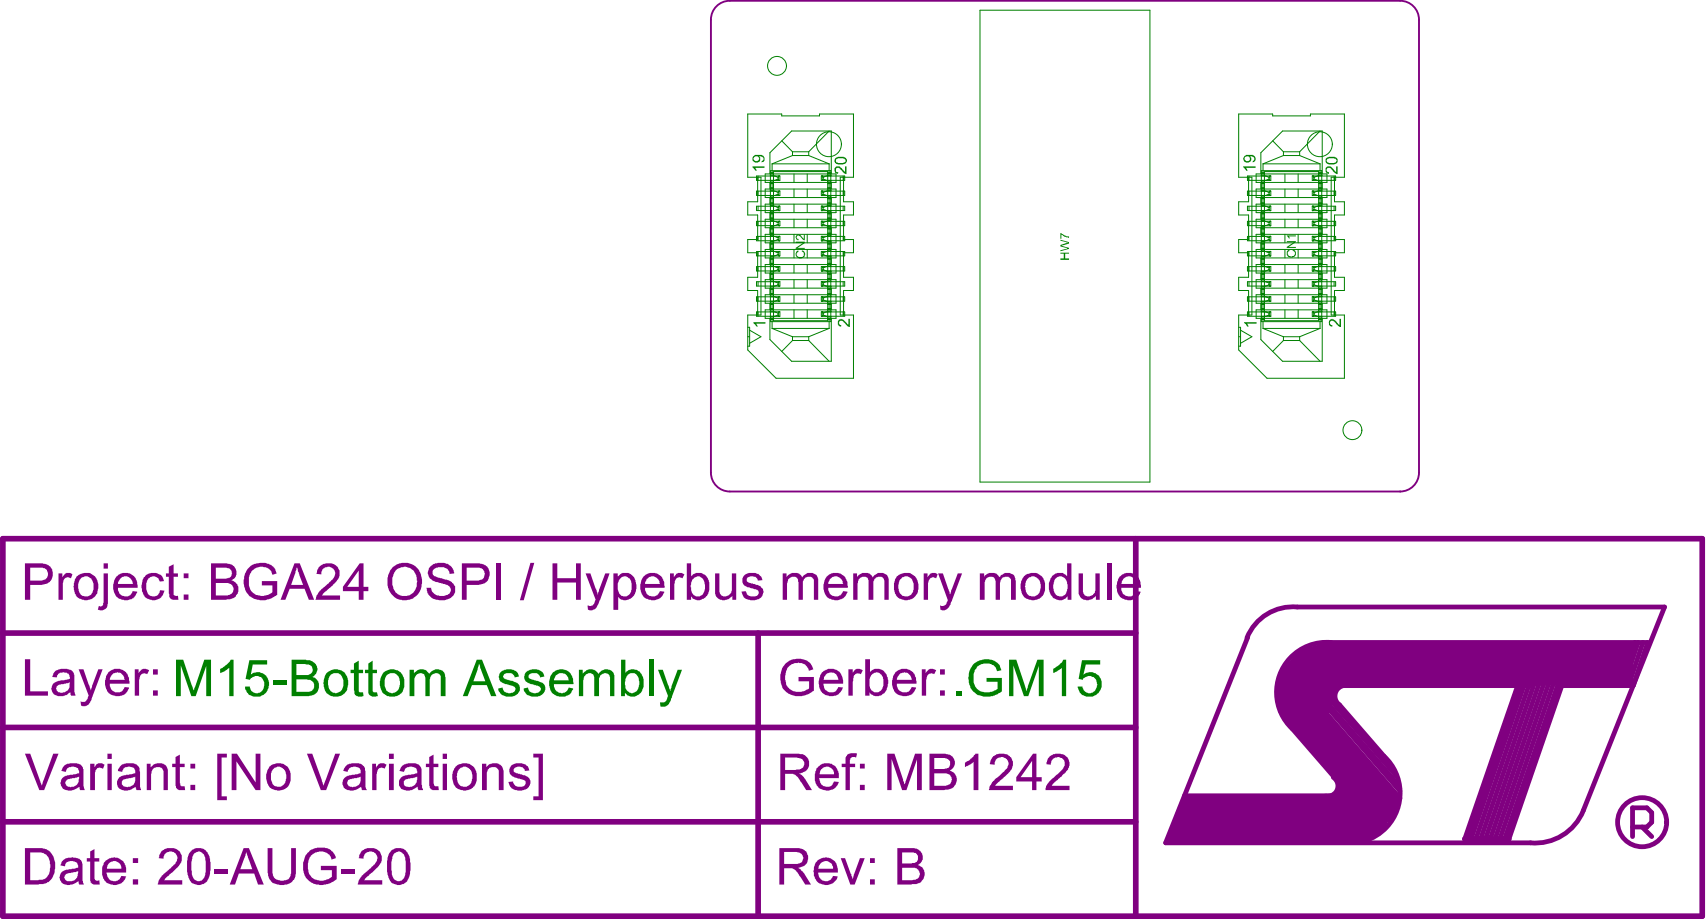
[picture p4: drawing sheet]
<svg xmlns="http://www.w3.org/2000/svg" width="301mm" height="162mm" viewBox="0 0 301 162" stroke-linecap="round" stroke-linejoin="round" font-family="sans-serif">
<g fill="#800080">
<path d="M229.2 114.6l4.8-1.3h54.1v7.6h-51.7l-2.4 5.9-4 4.1-4.6-6.2v-5.5z"/>
<path d="M208.9 140.4h26.2l1.5-2.6 7.3 8.5-2.5 2.4h-35.8z"/>
</g>
<g fill="none" stroke="#800080" stroke-width=".84">
<path d="M220.1 112.4l-14.5 36.3h64.4M228.6 116.5l17.7 20.3M228.8 107.1h64.8l-14.3 35.9M228.8 117.9l17.7 20.4M229.3 119.2l17.6 20.3M234.8 113.3h55.8l-2.5 7.6h-12.3M288.4 113.3l-2.6 7.6M288.9 113.3l-2.5 7.6M289.8 113.3l-2.6 7.6M225.9 125.5l18 20.8M226.7 124.6l17.7 20.4M226.7 125.5l17.7 20.4"/>
<path d="M227.1 120.9h43.2M227.1 124.2l17.7 20.4M227.6 123.8l17.6 20.4M228 128.6l10.2 11.8h-29.3M228 123.4l17.7 20.4M228.4 123l17.7 20.3M228.8 120.8l17.7 20.4M228.8 121.7l17.7 20.4M228.8 122.5l17.5 20.2M229.3 120.4l17.6 20.4M236.3 124.3l7.8 9.1M268 120.1l-9.6 27.9"/>
<path d="M268.7 120.1l-9.6 27.7M269.1 120.1l-9.6 27.7M269.9 120.1l-9.5 27.7M270.8 120.1l-9.6 27.7M271.6 120.1l-9.5 27.7M272.5 120.1l-9.6 27.7M273.3 120.1l-9.5 27.7M274.2 120.1l-9.6 27.7M275 120.1l-9.5 27.7M275.8 120.1l-9.6 27.9M288 145.9h2.5l.8-.9v-1.7l-.8-.8h-2.5v5.1M289.7 145.9l1.6 1.7"/>
</g>
<path d="M.5 95h299.8v66.6h-299.8zM200.3 95v66.6M.5 111.7h199.8M133.7 111.7v49.9M.5 128.3h199.8M.5 145h199.8M258.4 148h7.8" fill="none" stroke="#800080" stroke-width="1"/>
<g fill="#800080">
<path d="M4.4 116.3h.9v5.6h3.2v.8h-4.1z"/>
<path d="M13.9 118.1h.8l1.3 3.7 1.3-3.7h.8l-1.8 4.8a2.77 2.77 0 0 1-1.1 1.6h-.9l-.1-.8a.85 .85 0 0 0 1.3-.7l.2-.3z"/>
<path d="M23.8 118.1h.6v.6a1.14 1.14 0 0 1 1.9-.5l-.3 .7a.89 .89 0 0 0-1 0 .89 .89 0 0 0-.4 .8l-.1 3h-.7z"/>
<path d="M148.3 151.4h.8l1.3 3.7 1.3-3.7h.8l-1.7 4.6h-.8z"/>
<path d="M149.4 133.2l.7-.3h.9h.2l-.2 .7a.72 .72 0 0 0-.8 0 .72 .72 0 0 0-.3 .7v.4h.9v.6h-.9v4.1h-.8v-4.1h-.6v-.6h.6v-.7a.67 .67 0 0 1 .3-.7z"/>
<path d="M156.5 132.9h1.3l1.7 5.5 1.9-5.5h1.2v6.5h-.9v-5.4l-1.8 5.4h-.8l-1.8-5.5v5.5h-.8z"/>
<path d="M170.2 134.5a5.3 5.3 0 0 0 1.9-1.6h.5v6.5h-.9v-5l-.7 .6-.8 .3z"/>
<path d="M175.2 133.4h.1a2.41 2.41 0 0 1 3.1 .3 2.41 2.41 0 0 1-.9 3l-2 1.9h3.2v.8h-4.3a3.7 3.7 0 0 1 1.9-2.6l.2-.1a3.3 3.3 0 0 0 1.4-2.1 1.23 1.23 0 0 0-1.3-1.1 1.23 1.23 0 0 0-1.1 1.4l-.9-.1 .2-.8z"/>
<path d="M185.2 133.4a2.32 2.32 0 0 1 3.3 .6 2.15 2.15 0 0 1-.9 2.6l-1.9 1.7-.2 .3h3.2v.8h-4.3a3 3 0 0 1 1.6-2.4l.1-.1a3.9 3.9 0 0 0 1.7-2.1 1.14 1.14 0 0 0-1.5-1.2 1.22 1.22 0 0 0-.9 1.3l-.8-.1 .2-1z"/>
<path d="M15.9 150.2l.8-.4v1.6h.8v.6h-.8v2.8a.55 .55 0 0 0 .2 .5 .55 .55 0 0 0 .6 0l.1 .7a2.02 2.02 0 0 1-1.6-.3l-.1-3.7h-.6v-.6h.6z"/>
<path d="M28.5 150.1a2.45 2.45 0 0 1 3.3 .3 2.21 2.21 0 0 1-.8 2.8l-1.1 1-1 1.1h3.2v.7h-4.3a4 4 0 0 1 2-2.6l.1-.2a2.68 2.68 0 0 0 1.4-2.1 1.25 1.25 0 0 0-1.4-.9 1.25 1.25 0 0 0-1.1 1.3l-.8-.1 .1-.5z"/>
<path d="M37.8 153.3h2.5v.8h-2.5z"/>
<path d="M47.2 149.6h.9v3.8a1.6 1.6 0 0 0 1.4 1.9 1.51 1.51 0 0 0 1.8-1l.1-4.7h.8v3.7a2.5 2.5 0 0 1-1.1 2.6h-.2a3 3 0 0 1-3.1-.5l-.4-.6-.2-.8z"/>
<path d="M54.2 150.4a3.3 3.3 0 0 1 4.2-.5l.4 .5 .4 .7v.3l-.7 .2a1.81 1.81 0 0 0-2.7-1.2 2.12 2.12 0 0 0-1.5 2.1 2.43 2.43 0 0 0 1.2 2.6 2.79 2.79 0 0 0 3-.4v-1.2h-1.9v-.8h2.8l-.1 2.4a3.6 3.6 0 0 1-5.6-.7v-.1a3.9 3.9 0 0 1 .5-3.9z"/>
<path d="M60.1 153.3h2.5v.8h-2.5z"/>
<path d="M63.8 150.1a2.47 2.47 0 0 1 3.3 .3 2.47 2.47 0 0 1-1 3.1l-.9 .7-1 1.1h3.2v.7h-4.3a4 4 0 0 1 2-2.6v-.1a3.1 3.1 0 0 0 1.5-2.2 1.25 1.25 0 0 0-1.4-.9 1.25 1.25 0 0 0-1.1 1.3l-.8-.1 .1-.5z"/>
<path d="M4.4 132.9h.9l2.1 5.7 2-5.7h.9l-2.5 6.5h-.9z"/>
<path d="M15.9 134.7h.8v.7a1.05 1.05 0 0 1 1.7-.5l-.3 .7a.78 .78 0 0 0-.8-.1 .78 .78 0 0 0-.5 .7v3.2h-.9z"/>
<path d="M25.9 134.7h.7v.7a1.85 1.85 0 0 1 2.8-.3l.2 .6v3.7h-.8v-2.9a1.06 1.06 0 0 0-1-1.2 1.06 1.06 0 0 0-1.1 1.1l-.1 3h-.7z"/>
<path d="M31 133.5l.7-.4v1.6h.9v.6h-.9l.1 2.9a.49 .49 0 0 0 .7 .5l.2 .7a1.71 1.71 0 0 1-1.7-.5v-3.6h-.6v-.6h.6z"/>
<path d="M38.3 132.9h1.7v.7h-.9v6.9h.9v.6h-1.7z"/>
<path d="M40.9 132.9h.9l3.3 5.1v-5.1h.8v6.5h-.8l-3.4-5.1v5.1h-.8z"/>
<path d="M54.1 132.9h1l2 5.7 2-5.7h.9l-2.5 6.5h-.9z"/>
<path d="M65.6 134.7h.7v.7l.1-.1a1.08 1.08 0 0 1 1.8-.4l-.4 .7a.87 .87 0 0 0-.9-.1 .87 .87 0 0 0-.4 .9l-.1 3h-.8z"/>
<path d="M75.7 133.5l.8-.4v1.6h.8v.6h-.8v2.8a.63 .63 0 0 0 .8 .6l.1 .7a1.74 1.74 0 0 1-1.5-.4l-.2-.4v-3.3h-.6v-.6h.6z"/>
<path d="M85 134.7h.8v.7a1.65 1.65 0 0 1 2-.7 1.65 1.65 0 0 1 1 1.8v2.9h-.8v-2.9a1.02 1.02 0 0 0-.4-1.1 1.02 1.02 0 0 0-1.1 0l-.5 .3-.1 .5v3.2h-.9z"/>
<path d="M90.1 135.1a2.33 2.33 0 0 1 3 .1l.3 .7h-.9a1.06 1.06 0 0 0-.9-.7 1.06 1.06 0 0 0-1 .6 .58 .58 0 0 0 .6 .6l.5 .2a2.46 2.46 0 0 1 1.8 .9 1.46 1.46 0 0 1-1.3 1.9 2.08 2.08 0 0 1-2.2-.6l-.3-.9h.8a1.11 1.11 0 0 0 1.7 .8 .6 .6 0 0 0 .5-.7 .6 .6 0 0 0-.7-.5l-.3-.1a3.7 3.7 0 0 1-1.8-.9l-.1-.9z"/>
<path d="M94.1 132.9h1.7v8.2h-1.7v-.6h.9v-6.9h-.9z"/>
<path d="M138.5 117.1a3.3 3.3 0 0 1 4.6 0l.4 1-.8 .2a1.76 1.76 0 0 0-2.2-1.3 2.01 2.01 0 0 0-1.9 2l-.1 .7a2.37 2.37 0 0 0 3.5 2.1l.6-.3 .1-.1v-1.2h-1.8v-.8h2.7v2.4a3.7 3.7 0 0 1-5.6-.5l-.1-.5a3.8 3.8 0 0 1 .2-3.1z"/>
<path d="M149.7 118.1h.7v.6a1.05 1.05 0 0 1 1.8-.5l-.3 .7a.87 .87 0 0 0-1 0 .87 .87 0 0 0-.4 .8l-.1 3h-.7z"/>
<path d="M162.6 118.1h.7v.6a1.14 1.14 0 0 1 1.8-.5l-.3 .7a.89 .89 0 0 0-.9 0 .89 .89 0 0 0-.5 .8v3h-.8z"/>
<path d="M10.3 101.1h.7v.7l.1-.1a.99 .99 0 0 1 1.7-.4l-.4 .7a.78 .78 0 0 0-.8-.1 .78 .78 0 0 0-.4 .8l-.1 3.1h-.8z"/>
<path d="M25.4 101.8a2.17 2.17 0 0 1 3.3 0l.2 .7-.7 .1a1.15 1.15 0 0 0-1.2-.9 1.15 1.15 0 0 0-1.1 1.1 2.39 2.39 0 0 0 .4 2.1 1.18 1.18 0 0 0 1.2 .2 1.18 1.18 0 0 0 .8-1l.7 .1a2 2 0 0 1-2.1 1.7 2 2 0 0 1-1.9-2v-.7z"/>
<path d="M29.8 100l.8-.5v1.6h.8v.6h-.8v3.2l.4 .2 .4-.1 .1 .8h-.6a1.02 1.02 0 0 1-1.1-1.1v-3h-.5v-.6h.5z"/>
<path d="M43.7 100.4a3.4 3.4 0 0 1 4.7-.3l.4 1-.7 .3a1.81 1.81 0 0 0-2.1-1.4 2.51 2.51 0 0 0-2.1 3.1 2.28 2.28 0 0 0 3 1.9l.4-.1 .8-.5v-1.1h-1.9v-.8h2.7v2.4a3.7 3.7 0 0 1-5.6-.6v-.2a3.7 3.7 0 0 1 .4-3.7z"/>
<path d="M56.2 100.1a2.36 2.36 0 0 1 3.4 0 2.41 2.41 0 0 1-.9 3.1l-1.9 1.8h3.2v.8h-4.3a4 4 0 0 1 1.9-2.6l.1-.1a3.1 3.1 0 0 0 1.4-2.1 1.24 1.24 0 0 0-1.4-1 1.24 1.24 0 0 0-1 1.3l-.9-.1z"/>
<path d="M75.7 100.1a2.97 2.97 0 0 1 2.6-.8 2.07 2.07 0 0 1 1.8 1.8l-.7 .1a1.74 1.74 0 0 0-2.8-.9 .78 .78 0 0 0-.3 .8 .78 .78 0 0 0 .7 .6l1 .4a2.73 2.73 0 0 1 2.1 1.2 1.66 1.66 0 0 1-1 2.3 3.1 3.1 0 0 1-3.6-.7l-.3-1.2h.9a1.65 1.65 0 0 0 1.9 1.4 1.32 1.32 0 0 0 1.5-1.2 1.74 1.74 0 0 0-1.4-1l-.4-.1a3 3 0 0 1-2.1-1.1l-.1-.8z"/>
<path d="M87.6 99.4h.8v6.4h-.8z"/>
<path d="M93.6 99.3h.6l-1.8 6.6h-.7z"/>
<path d="M97.5 99.4h.8v2.6h3.3v-2.6h.8v6.4h-.8v-3h-3.3v3h-.8z"/>
<path d="M103.3 101.1h.8l1.3 3.8 1.4-3.8h.7l-1.8 4.8a2.57 2.57 0 0 1-.9 1.6l-.3 .2-.8-.1-.1-.8a.93 .93 0 0 0 1.4-.8l.1-.2z"/>
<path d="M118.2 101.1h.7v.7v-.1a1.08 1.08 0 0 1 1.8-.4l-.3 .7a.87 .87 0 0 0-1 0 .87 .87 0 0 0-.4 .8l-.1 3h-.7z"/>
<path d="M126.1 101.1h.8v2.6a1.13 1.13 0 0 0 1.2 1.5 1.39 1.39 0 0 0 1-1.6v-2.5h.8v4.7h-.7v-.7a1.76 1.76 0 0 1-3-.1z"/>
<path d="M131.1 101.7a2.25 2.25 0 0 1 2.9-.2l.3 .2 .2 .6h-.8a1.16 1.16 0 0 0-2-.2 .62 .62 0 0 0 .7 .7l.5 .2a3 3 0 0 1 1.6 .8 1.44 1.44 0 0 1-1.2 2 2.8 2.8 0 0 1-2.1-.4l-.4-1 .7-.1a1.26 1.26 0 0 0 1 .9 1.26 1.26 0 0 0 1.3-.5 .46 .46 0 0 0-.2-.6l-.9-.3a2.37 2.37 0 0 1-1.7-.9v-.9z"/>
<path d="M138.1 101.1h.6v.7a1.66 1.66 0 0 1 2.8 0 1.59 1.59 0 0 1 2.7-.1l.1 .4v3.7h-.7v-3a.95 .95 0 0 0-.8-1.1 .95 .95 0 0 0-1.1 .7l-.1 3.4h-.7v-3.1a.91 .91 0 0 0-1.4-.9l-.5 .4-.2 .7v2.9h-.7z"/>
<path d="M150.5 101.1h.7v.7a1.66 1.66 0 0 1 2.8 0 1.59 1.59 0 0 1 2.6-.1l.2 .4v3.7h-.8v-3a.9 .9 0 0 0-.5-1.1 .9 .9 0 0 0-1.1 .4l-.2 .1-.1 .4v3.2h-.9v-3.1a.82 .82 0 0 0-.3-.9 .82 .82 0 0 0-1 0l-.5 .4-.1 .7v2.9h-.8z"/>
<path d="M162.9 101.1h.7v.7l.1-.1a1.02 1.02 0 0 1 1.7-.4l-.3 .7a.83 .83 0 0 0-.9-.1 .83 .83 0 0 0-.4 .8l-.1 3.1h-.8z"/>
<path d="M165.5 101.1h.8l1.3 3.8 1.3-3.8h.8l-1.9 4.9a1.74 1.74 0 0 1-1.6 1.7l-.3-.1-.1-.8a.85 .85 0 0 0 1.3-.7l.1-.3z"/>
<path d="M172.8 101.1h.8v.7a1.55 1.55 0 0 1 2.5-.2l.2 .1a1.75 1.75 0 0 1 2.6-.1l.3 .8v3.4h-.9v-3a.9 .9 0 0 0-.3-.9 .9 .9 0 0 0-1-.1l-.4 .3-.2 .7v3h-.8v-3a.95 .95 0 0 0-.8-1.1 .95 .95 0 0 0-1 .7l-.1 3.4h-.9z"/>
<path d="M190.3 101.1h.7v2.6a1.09 1.09 0 0 0 .2 1.1 1.09 1.09 0 0 0 1.2 .3l.4-.2a1.23 1.23 0 0 0 .4-1.3v-2.5h.8v4.7h-.7v-.7a1.74 1.74 0 0 1-2.9 0l-.1-.3z"/>
<path d="M195.2 99.4h.8v6.4h-.8z"/>
<path d="M10 121.1l-.1 .3a.91 .91 0 0 0 1.4 .7h.1a1.42 1.42 0 0 0 .9-1.8l-.3 .2-1.6 .3zM9.6 118.6a2.73 2.73 0 0 1 3.3-.1l.2 .5v1.8a2.67 2.67 0 0 0 .3 1.9h-.9l-.1-.6a2.15 2.15 0 0 1-3.1 .1 1.41 1.41 0 0 1 1-2.1l1.1-.2a.74 .74 0 0 0 1-.4 1.02 1.02 0 0 0-1.5-.9h-.3l-.3 .2-.3 .7-.8-.1z"/>
<path d="M19.6 119.2l-.2 .7h2.6a1.29 1.29 0 0 0-.9-1.3 1.29 1.29 0 0 0-1.5 .6zM19.1 118.6a2.2 2.2 0 0 1 2.4-.5 2.2 2.2 0 0 1 1.3 2.1v.4h-3.4a1.35 1.35 0 0 0 1 1.5 1.35 1.35 0 0 0 1.6-.9l.8 .1a2.16 2.16 0 0 1-3.2 1.2h-.1a2.67 2.67 0 0 1-.6-3.6z"/>
<path d="M27 118.1h.8v.9h-.8zM27 121.8h.8v.9h-.8z"/>
<path d="M138.3 150.3v2.1h1.9a1.22 1.22 0 0 0 1.5-1.1l-.1-.2a1.04 1.04 0 0 0-1.1-.8zM137.5 149.6h2.9a1.77 1.77 0 0 1 2 1 1.77 1.77 0 0 1-.5 2.1l-1.1 .4 .8 .6 1.5 2.3h-1.1l-.8-1.3a3.2 3.2 0 0 0-1.5-1.5h-1.4v2.8h-.8z"/>
<path d="M144.7 152.4l-.4 .8h2.6a1.27 1.27 0 0 0-1.6-1.2zM144.2 151.8a2.2 2.2 0 0 1 2.4-.3 2.2 2.2 0 0 1 1.2 2.2v.2h-3.5a1.35 1.35 0 0 0 1.1 1.5 1.35 1.35 0 0 0 1.5-.9l.9 .1a2.16 2.16 0 0 1-2.3 1.5 2.16 2.16 0 0 1-1.9-2 2.94 2.94 0 0 1 .6-2.3z"/>
<path d="M153.5 151.4h.8v.8h-.8zM153.5 155.1h.8v.9h-.8z"/>
<path d="M159.1 150.4v1.9l1.8-.1a.93 .93 0 0 0 1-1.2l-.4-.6h-.3zM159.1 153.1v2.2l2.1-.1a1.07 1.07 0 0 0 1.1-1.2 1.07 1.07 0 0 0-1.3-.9zM158.3 149.6h2.5a1.7 1.7 0 0 1 1.8 2.4l-.7 .6a1.75 1.75 0 0 1 1.1 2 1.75 1.75 0 0 1-1.8 1.3l-2.9 .1z"/>
<path d="M138.5 133.6v2.2l2-.1a.94 .94 0 0 0 .9-.2 .98 .98 0 0 0 .4-1.2 .98 .98 0 0 0-1-.6zM137.6 132.9h3.1a1.92 1.92 0 0 1 1.8 1 1.74 1.74 0 0 1-1.6 2.5l.9 .7 1.4 2.3h-1l-.9-1.5a2.52 2.52 0 0 0-1.6-1.4h-1.2v2.9h-.9z"/>
<path d="M144.8 135.7l-.1 .3-.1 .6h2.5a1.28 1.28 0 0 0-.8-1.3 1.28 1.28 0 0 0-1.5 .4zM144.1 135.5a2.15 2.15 0 0 1 2.3-.8 2.15 2.15 0 0 1 1.6 1.9v.7h-3.5a1.46 1.46 0 0 0 1.8 1.5l.6-.4 .2-.6 .9 .1a2.06 2.06 0 0 1-3.1 1.3 2.21 2.21 0 0 1-1.2-2.5z"/>
<path d="M151.7 134.7h.8v.9h-.8zM151.7 138.4h.8v1h-.8z"/>
<path d="M164.8 133.7v1.9h1.9a.89 .89 0 0 0 .9-.9 .89 .89 0 0 0-.8-.9zM164.8 136.4v2.2h2a1.11 1.11 0 0 0 1.1-1.2 1.11 1.11 0 0 0-1.2-1zM163.9 132.9h2.5a1.92 1.92 0 0 1 1.9 1 1.55 1.55 0 0 1-.7 2 1.75 1.75 0 0 1 1.1 2.1 1.75 1.75 0 0 1-2 1.3l-2.8 .1z"/>
<path d="M182.1 134.2l-2.1 2.9h2.1zM182.2 132.9h.6v4.2h.9v.7h-.9v1.6h-.7v-1.6h-2.8v-.7z"/>
<path d="M5.3 150.4v4.9l1.6-.1a1.74 1.74 0 0 0 1.9-1.7 3.9 3.9 0 0 0-.4-2.5l-.2-.2a1.84 1.84 0 0 0-1.4-.4zM4.4 149.6h2.5a2.61 2.61 0 0 1 2.7 2.3 3.7 3.7 0 0 1-.8 3.4 2.21 2.21 0 0 1-1.9 .6l-2.5 .1z"/>
<path d="M11.4 154.4a.77 .77 0 0 0 .2 .9 .77 .77 0 0 0 .8 .1 1.17 1.17 0 0 0 1.3-1.2l.1-.5-2 .4zM10.9 152a2.7 2.7 0 0 1 3-.5 1.36 1.36 0 0 1 .7 1.3v1.4a2.97 2.97 0 0 0 .2 1.8h-.8l-.2-.6a2.56 2.56 0 0 1-3 .3 1.4 1.4 0 0 1 1-2.3l2-.3a1.02 1.02 0 0 0-1.2-1.2l-.6 .1a.6 .6 0 0 0-.5 .6l-.1 .2-.7-.2z"/>
<path d="M19.1 152.4l-.2 .2v.6h2.5a1.28 1.28 0 0 0-.8-1.2 1.28 1.28 0 0 0-1.5 .4zM18.6 151.8a2.29 2.29 0 0 1 3.4 .5v.2a1.85 1.85 0 0 1 .2 1.4h-3.4a1.43 1.43 0 0 0 1.9 1.4l.4-.3 .3-.5 .8 .2a2.22 2.22 0 0 1-3.3 1.1 2.67 2.67 0 0 1-.9-2.7l.3-.8z"/>
<path d="M23.4 151.4h1v.8h-1zM23.4 155.1h1v.9h-1z"/>
<path d="M34.1 150.7v.2a6 6 0 0 0 0 3.9 1.14 1.14 0 0 0 1.3 .5 1.14 1.14 0 0 0 .8-1.1v-.2a6.5 6.5 0 0 0-.2-3.3 1.07 1.07 0 0 0-1.7-.2zM33.8 149.9a1.94 1.94 0 0 1 3.2 1.5l.1 .9a6.9 6.9 0 0 1-.6 3.1 1.93 1.93 0 0 1-2 .6 1.93 1.93 0 0 1-1.3-1.6 6.7 6.7 0 0 1 .2-4z"/>
<path d="M43.4 150.3l-.1 .6-.9 2.4h2.1zM43 149.6h.9l2.6 6.4h-1l-.7-1.9h-2.7l-.6 1.9h-1z"/>
<path d="M69.4 150.7v.2a6 6 0 0 0 0 3.9 1.14 1.14 0 0 0 1.3 .5 1.14 1.14 0 0 0 .8-1.1v-.2a6.5 6.5 0 0 0-.3-3.3 1.07 1.07 0 0 0-1.7-.2zM68.9 150.1a1.93 1.93 0 0 1 2.1-.4 1.93 1.93 0 0 1 1.2 1.7l.1 .7a4.6 4.6 0 0 1-.6 3.5 1.93 1.93 0 0 1-3.3-1.2 6.7 6.7 0 0 1 .3-4z"/>
<path d="M11.6 137.8a.77 .77 0 0 0 .2 .8 .77 .77 0 0 0 .8 .2 1.3 1.3 0 0 0 1.3-1.8l-.6 .2a2.79 2.79 0 0 0-1.7 .6zM11.2 135.2h.1a2.26 2.26 0 0 1 2.2-.6 1.45 1.45 0 0 1 1.2 1.7v1.2a2.97 2.97 0 0 0 .3 1.9h-.9l-.1-.6a2.13 2.13 0 0 1-3 .1 1.35 1.35 0 0 1-.2-1.5 1.35 1.35 0 0 1 1.4-.7l1.8-.3v-.2a1.08 1.08 0 0 0-1.6-.9 .86 .86 0 0 0-.8 .9l-.8-.2z"/>
<path d="M18.9 132.9h.8v1h-.8zM18.9 134.7h.8v4.7h-.8z"/>
<path d="M21.7 137.6a.8 .8 0 0 0 0 1 .8 .8 0 0 0 1 .2 1.19 1.19 0 0 0 1.2-1.5l-.1-.3zM21.1 135.2a2.52 2.52 0 0 1 2.8-.4l.5 .3a.74 .74 0 0 1 .2 .9l.1 2.9 .2 .5h-.8l-.2-.6a2.25 2.25 0 0 1-3 .1 1.4 1.4 0 0 1-.1-1.5 1.4 1.4 0 0 1 1.4-.7l1.7-.3v-.2a1.04 1.04 0 0 0-1.6-.9 .88 .88 0 0 0-.7 .9l-.9-.2z"/>
<path d="M33.6 134.7h.8v.9h-.8zM33.6 138.4h.8v1h-.8z"/>
<path d="M48.1 135.8a2.66 2.66 0 0 0 .2 2.7 1.4 1.4 0 0 0 1.5 .1 1.4 1.4 0 0 0 .7-1.3 1.79 1.79 0 0 0-1.2-2.1 1.11 1.11 0 0 0-1.1 .4zM47.5 135.2a2.35 2.35 0 0 1 3.3 .2 3.2 3.2 0 0 1-.2 3.5 2.26 2.26 0 0 1-3.2-.3 3.1 3.1 0 0 1 .1-3.4z"/>
<path d="M61.4 137.6a.8 .8 0 0 0 .1 1 .8 .8 0 0 0 .9 .2 1.26 1.26 0 0 0 1.1-1.8l-.2 .2-1.2 .1zM60.9 135.2a2.61 2.61 0 0 1 3.1-.2l.4 .5 .1 2a2.97 2.97 0 0 0 .2 1.9h-.8l-.2-.6a2.15 2.15 0 0 1-3.1 0 1.4 1.4 0 0 1 1.3-2.1l1.6-.3a.87 .87 0 0 0-.1-.9 .87 .87 0 0 0-.9-.3h-.1a1.11 1.11 0 0 0-1.1 1l-.7-.2z"/>
<path d="M68.6 132.9h.9v1h-.9zM68.6 134.7h.9v4.7h-.9z"/>
<path d="M71.2 137.8a.83 .83 0 0 0 .3 .8 .83 .83 0 0 0 .8 .2 1.31 1.31 0 0 0 1.3-1.5l-.1-.3-.7 .3-1.1 .1zM70.8 135.2a2.78 2.78 0 0 1 3.1-.2l.5 .6v2.8l.2 1h-.8l-.1-.6a2.51 2.51 0 0 1-3 .2 1.38 1.38 0 0 1-.2-1.5 1.38 1.38 0 0 1 1.3-.8l1.7-.3a.85 .85 0 0 0-.8-1.2l-.7 .1a1.16 1.16 0 0 0-.8 .9l-.7-.2z"/>
<path d="M78.1 132.9h.7v1h-.7zM78.1 134.7h.7v4.7h-.7z"/>
<path d="M80.9 135.8a2.24 2.24 0 0 0 .3 2.8 1.44 1.44 0 0 0 2.1-1.3 1.68 1.68 0 0 0-1.6-2.1l-.4 .2zM80.4 135.2a2.26 2.26 0 0 1 2.7-.3 2.26 2.26 0 0 1 1 2.6 2.17 2.17 0 0 1-2.4 1.9 2.17 2.17 0 0 1-1.9-2.4l.1-.8z"/>
<path d="M145.6 119.1l-.3 .8h2.6a1.28 1.28 0 0 0-.9-1.2 1.28 1.28 0 0 0-1.4 .4zM145 118.6h.1a2.18 2.18 0 0 1 2.5-.4 2.18 2.18 0 0 1 1.1 2.2v.2h-3.4a1.37 1.37 0 0 0 .7 1.4 1.37 1.37 0 0 0 1.5-.2l.4-.6 .8 .1a2.22 2.22 0 0 1-3.4 1.1 2.88 2.88 0 0 1-.6-3.4z"/>
<path d="M153.6 119.2a3.1 3.1 0 0 0 .1 2.6 1.27 1.27 0 0 0 1.4 .2 1.27 1.27 0 0 0 .7-1.2v-.3a1.54 1.54 0 0 0-1.2-1.9l-.6 .2zM152.6 116.3h.9v2.3a1.8 1.8 0 0 1 2-.5 1.8 1.8 0 0 1 1.1 1.7 2.8 2.8 0 0 1-.8 2.6 1.66 1.66 0 0 1-2.4-.3v.6h-.8z"/>
<path d="M158.5 119.1l-.3 .8h2.6a1.28 1.28 0 0 0-.8-1.2 1.28 1.28 0 0 0-1.5 .4zM157.9 118.6a2.2 2.2 0 0 1 2.4-.5 2.2 2.2 0 0 1 1.4 2.1v.4h-3.5a1.32 1.32 0 0 0 .8 1.4 1.32 1.32 0 0 0 1.6-.4l.2-.4 .8 .1a2.04 2.04 0 0 1-2.9 1.3 2.12 2.12 0 0 1-1.4-1.8v-.8l.2-.7z"/>
<path d="M165.8 118.1h.9v.9h-.9zM165.8 121.8h.9v.9h-.9z"/>
<path d="M5.3 100.1v2.3h1.7a1.19 1.19 0 0 0 1.4-.7 1.19 1.19 0 0 0-.5-1.5zM4.4 99.4h2.7a1.96 1.96 0 0 1 2.1 1.2 1.82 1.82 0 0 1-1.6 2.5l-2.3 .1v2.6h-.9z"/>
<path d="M14 102.2a2.44 2.44 0 0 0 .6 2.9 1.4 1.4 0 0 0 1.9-1.5v-.2a1.68 1.68 0 0 0-1.1-1.7 1.89 1.89 0 0 0-1.4 .5zM13.5 101.7l.5-.4a2.42 2.42 0 0 1 2.8 .4 3.4 3.4 0 0 1 .4 2.9 2.24 2.24 0 0 1-3.7 .5 3 3 0 0 1 0-3.4z"/>
<path d="M18.3 99.4h.7v.9h-.7zM18.3 101.1h.7v5.2a1.27 1.27 0 0 1-1.7 1.3l.1-.7a.48 .48 0 0 0 .6 0 .48 .48 0 0 0 .2-.5z"/>
<path d="M21.1 102.1l-.3 .9h2.6a1.05 1.05 0 0 0-.4-.9 1.23 1.23 0 0 0-1.9 0zM20.6 101.7a2.15 2.15 0 0 1 3.6 1l.1 1h-3.5a1.35 1.35 0 0 0 1.1 1.5 1.35 1.35 0 0 0 1.5-.9l.8 .1a2.04 2.04 0 0 1-2.9 1.3l-.1-.1a2.11 2.11 0 0 1-1.2-2.3l.1-.9z"/>
<path d="M32.4 101.1h.8v.9h-.8zM32.4 104.9h.8v.9h-.8z"/>
<path d="M38.1 100.1v2h1.8a.97 .97 0 0 0 1-1 .97 .97 0 0 0-1-1zM38.1 102.8v2.2h1.8a1.12 1.12 0 0 0 1.2-.7 1.12 1.12 0 0 0-.4-1.3l-.4-.2zM37.2 99.4h2.6a1.7 1.7 0 0 1 1.7 2.3l-.6 .6a1.73 1.73 0 0 1 1.2 2 1.73 1.73 0 0 1-1.8 1.4l-3.1 .1z"/>
<path d="M52.4 100l-1 3.2h2.1zM51.9 99.4h1l2.5 6.4h-.9l-.8-1.9h-2.6l-.8 1.9h-.8z"/>
<path d="M63.3 100.6l-2.1 2.9h2.1zM63.4 99.4h.7v4.1h.9v.8h-.9v1.5h-.8v-1.5h-2.8v-.8z"/>
<path d="M69.7 100.7a3.2 3.2 0 0 0 .5 4.2 2.24 2.24 0 0 0 2.5-.2 2.24 2.24 0 0 0 .8-2.4 2.17 2.17 0 0 0-1.3-2.2 2.17 2.17 0 0 0-2.5 .6zM69.2 100.1a3.1 3.1 0 0 1 3.1-.7 3.1 3.1 0 0 1 2.1 2.5 3.2 3.2 0 0 1-1.7 3.7 3.1 3.1 0 0 1-3.4-.5 3.1 3.1 0 0 1-.9-3.4l.4-1z"/>
<path d="M82.3 100.1v2.3h1.9a1.15 1.15 0 0 0 1.3-1 1.15 1.15 0 0 0-1.2-1.3zM81.5 99.4h2.6a1.99 1.99 0 0 1 2.2 1.2 1.92 1.92 0 0 1-1.9 2.6h-2.1v2.6h-.8z"/>
<path d="M108.2 101.1h.8v.6a1.7 1.7 0 0 1 2.7 0 2.75 2.75 0 0 1-.5 3.9 1.5 1.5 0 0 1-2.1-.2l-.1-.1v2.3h-.8zM109.2 102.2a2.66 2.66 0 0 0 .3 2.7 1.24 1.24 0 0 0 1.3 .1 1.24 1.24 0 0 0 .6-1.2 1.63 1.63 0 0 0-1.2-2.1l-.6 .1z"/>
<path d="M114 102.2l-.2 .8h2.6a1.12 1.12 0 0 0-.5-1 1.25 1.25 0 0 0-1.9 .2zM113.5 101.7a2.19 2.19 0 0 1 3.3 .3l.4 .7v1h-3.4a1.35 1.35 0 0 0 1 1.5 1.35 1.35 0 0 0 1.6-.9l.8 .1a2.17 2.17 0 0 1-2.3 1.5 2.17 2.17 0 0 1-2-2v-.8l.2-.7z"/>
<path d="M122.2 102.2l-.1 .1a2.3 2.3 0 0 0 .4 2.7 1.18 1.18 0 0 0 1.8-1l.1-.4a1.82 1.82 0 0 0-1.1-1.9h-.3l-.6 .2zM121.1 99.4h.8v2.3a1.86 1.86 0 0 1 2.1-.5 1.86 1.86 0 0 1 1.1 1.8 2.94 2.94 0 0 1-.6 2.3h-.1a1.8 1.8 0 0 1-1.7 .5l-.5-.2-.3-.4v.6h-.8z"/>
<path d="M146.4 102.2l-.3 .8h2.6a1.12 1.12 0 0 0-.5-1 1.25 1.25 0 0 0-1.8 .2zM145.8 101.7a2.19 2.19 0 0 1 3.3 .3l.4 .7v1h-3.4a1.35 1.35 0 0 0 1 1.5 1.35 1.35 0 0 0 1.6-.9l.8 .1a2.17 2.17 0 0 1-2.3 1.5 2.17 2.17 0 0 1-1.9-2v-.8l.1-.7z"/>
<path d="M158.8 102.2a2.25 2.25 0 0 0 .4 2.9 1.4 1.4 0 0 0 2-1.5v-.2a1.49 1.49 0 0 0-1.6-1.7l-.5 .1zM158.2 101.7l.5-.4a2.42 2.42 0 0 1 2.7 .4 2.9 2.9 0 0 1-.2 3.8 2.26 2.26 0 0 1-3.1-.4 3.5 3.5 0 0 1 .1-3.4z"/>
<path d="M181.1 102.2a2.24 2.24 0 0 0 .4 2.8 1.44 1.44 0 0 0 2.1-1.2 1.68 1.68 0 0 0-1.6-2.1l-.5 .1zM180.6 101.7a2.24 2.24 0 0 1 2.7-.4 2.24 2.24 0 0 1 1 2.5 2.16 2.16 0 0 1-3.1 1.8 2.34 2.34 0 0 1-1.1-2.8l.3-.8z"/>
<path d="M185.6 101.6a1.8 1.8 0 0 1 2.6 .1v-2.3h.8v6.4h-.7v-.6a1.76 1.76 0 0 1-2.5 .3 3.1 3.1 0 0 1-.2-3.9zM186.1 102.1l-.1 .1a2.41 2.41 0 0 0 .5 2.9 1.19 1.19 0 0 0 1.7-1.2 1.96 1.96 0 0 0-.5-2 1.14 1.14 0 0 0-1.6 .2z"/>
<path d="M198.1 102.1l-.3 .9h2.6a1.32 1.32 0 0 0-.8-1.2 1.32 1.32 0 0 0-1.5 .3zM197.5 101.7a2.19 2.19 0 0 1 2.5-.5 2.19 2.19 0 0 1 1.3 2.2v.3h-3.5a1.35 1.35 0 0 0 1 1.5 1.35 1.35 0 0 0 1.6-.9l.8 .1a1.3 1.3 0 0 1-.7 1.1h-.1a2.33 2.33 0 0 1-2.9-.3 2.95 2.95 0 0 1 0-3.5z"/>
</g>
<g fill="none" stroke="#800080" stroke-width=".84">
<path d="M228.8 107.1a8.7 8.7 0 0 0-8.8 5.4M234.8 113.3a8.8 8.8 0 0 0-8.9 5.2 8.8 8.8 0 0 0 2.1 10.1M235.2 137.1a1.82 1.82 0 0 1 .7 2.2 1.82 1.82 0 0 1-2.1 1.1M237.5 120.9a1.89 1.89 0 0 0-1.9 1.3 1.89 1.89 0 0 0 .7 2.1M244.1 133.4a8.8 8.8 0 0 1-3.5 15M279.3 143a9.1 9.1 0 0 1-9.3 5.7"/>
<circle cx="289.7" cy="145" r="4.3"/>
</g>
<circle cx="231.4" cy="143.8" r=".84" fill="#800080"/>
<path d="M126.4 1.1a3.3 3.3 0 0 1 2.3-1h118.3a3.3 3.3 0 0 1 3.3 3.4v79.9a3.3 3.3 0 0 1-3.3 3.3h-118.3a3.3 3.3 0 0 1-3.3-3.3v-79.9a3.3 3.3 0 0 1 1-2.4z" fill="none" stroke="#800080" stroke-width=".33"/>
<g fill="none" stroke="#008000" stroke-width=".18">
<path d="M172.9 1.8h29.9v83.2h-29.9zM131.9 20.1h6v.3h6.6v-.3h6v11.2h-2.3v24.3h2.3v11.1h-13.6l-5-5v-6.1h2.3v-24.3h-2.3zM133.4 39h4.2v.8h-4.2zM133.4 33.7h4.2v.8h-4.2zM133.6 31.3v4.3h-1.7v2.3h1.7v4.4h-1.7v2.3h1.7v4.3h-1.7v2.3h1.7v4.4M133.7 31v.8M133.7 33.7v.8M133.7 36.4v.7M133.7 39v.8M135 36h12.5v1.5h-12.5zM135 30.7h12.5v1.5h-12.5zM135 33.3h12.5v1.5h-12.5z"/>
<path d="M135 38.7h12.5v1.5h-12.5zM135.8 30.7v-3.8l3.8-3.8h7v7.6M135.8 32.2v1.1M135.8 34.8v1.2M135.8 37.5v1.2M135.9 39.9h.5M135.9 34.6h.5M135.9 36.2h.5M135.9 33.6h.5M135.9 34.9h.5M135.9 32.2h.5M135.9 36h.5"/>
<path d="M135.9 33.3h.5M135.9 38.6h.5M135.9 38.5h.5M135.9 33.2h.5M135.9 35.8h.5M135.9 37.7h.5M135.9 35h.5M135.9 32.4h.5M135.9 35.1h.5M135.9 33.1h.5M135.9 30.9h.5M135.9 30.6h.5"/>
<path d="M135.9 30.5h.5M135.9 30.1h10.6v26.6h-10.6zM135.9 31h.1M135.9 39h.1M135.9 33.7h.1M135.9 38.9h.5M135.9 39.8v.1M135.9 34.5h.1M135.9 36.3v.1M135.9 37.2h.1M135.9 31.9h.1M135.9 39.8h.1"/>
<path d="M135.9 31.8v.1M135.9 36.4h.1M136.2 28.9v1.8M136.2 32.2v1.1M136.2 34.8v1.2M136.2 37.5v1.2M136.2 28.9h10M136.4 37.1h-3v-.7h4.2v.8h-1.7M136.4 31.8h-3v-.8h4.2v.8h-1.7M136.4 30.3h9.6v26.3h-9.6zM136.4 38.9v.1M136.4 36.3h.1"/>
<path d="M136.4 33.6v.1M136.4 31h.1M136.4 37.2l-.5 .1M136.4 31.9h-.5M136.4 36.3v.1M136.4 39.8v.1M136.4 37.2h.1M136.4 34.5v.1M136.4 31.8v.1M136.4 39h.1M136.4 36.4h.1M136.4 33.7h.1"/>
<path d="M136.4 39.8h.1M136.4 34.5h.1M136.5 39l.8 .3M136.5 36.4l.8 .2M136.5 33.7l.8 .2M136.5 31l.8 .3M137.3 31.3v.3M137.3 33.9v.3M137.3 36.6v.3M137.3 39.3v.3M137.3 39.6l-.8 .2M137.3 39.6h.1"/>
<path d="M137.3 34.2l-.8 .3M137.3 34.2v.2M137.3 36.9l-.8 .3M137.3 36.9h.1M137.3 31.6l-.8 .2M137.3 31.6h.1M137.3 36.6h.1M137.3 33.9h.1M137.3 31.3h.1M137.3 36.9v.1M137.3 39.2v.1M137.3 31.2v.1"/>
<path d="M137.3 39.6v.1M137.3 37h.1M137.3 31.6v.1M137.3 39.2h.1M137.3 31.2h.1M137.3 39.7h.1M137.3 33.8v.1M137.3 31.7h.1M137.3 39.1v.1M137.3 36.5v.1M137.3 33.8h.1M137.3 31.1v.1"/>
<path d="M137.3 34.4h.1M137.3 37l.1 .1M137.3 31.7l.1 .1M137.3 36.5h.1M137.3 31.1h.1M137.3 39.7v.1M137.3 36.4v.1M137.4 39.1h-.1M137.4 36.4h-.1M137.4 33.7l-.1 .1M137.4 31.1h-.1M137.4 39.8h.1"/>
<path d="M137.4 34.4v.1M137.4 37.1h.1M137.4 31.8h.1M137.4 39.1h.1M137.4 33.7h.1M137.4 34.5h.1M137.4 39v.1M137.4 36.4h.1M137.4 31.1h.1M137.4 39h.1M137.4 31v.1M137.4 37.1v.1"/>
<path d="M137.4 31h.1M137.4 37.2h.1M137.5 39h-.1M137.5 36.4h-.1M137.5 33.7h-.1M137.5 31h-.1M137.5 39.8h.1M137.5 34.5h.1M137.5 37.2h.1M137.5 31.8h.1M137.5 39h.1M137.5 36.4h.1"/>
<path d="M137.5 33.7h.1M137.5 31h.1M137.9 24.8l1.9 2M139.8 26.8v.6M139.8 27.4l-3.6 1.5M139.8 27.4h2.9M139.8 26.8h2.9M140.1 30.7v1.5M140.1 33.3v1.5M140.1 36v1.5M140.1 38.7v1.5M142.4 30.7v1.5"/>
<path d="M142.4 33.3v1.5M142.4 36v1.5M142.4 38.7v1.5M142.7 26.8v.6M142.7 27.4l3.5 1.5M144.9 39h4.1v.8h-4.1zM144.9 33.7h4.1v.8h-4.1zM145 39h.1M145 36.4h.1M145 33.7h.1M145 31h.1M145 39.8h.1"/>
<path d="M145 34.5h.1M145 31.8h.1M145 31v.1M145 37.1v.1M145 39l.1 .1M145 37.1h.1M145.1 36.4h.1M145.1 33.7v.1M145.1 31.1h.1M145.1 39.8h-.1M145.1 34.5h-.1M145.1 31.8h-.1"/>
<path d="M145.1 39.1h.1M145.1 39.8h.1M145.1 37.1h-.1M145.1 31.8h.1M145.1 36.4l.1 .2M145.1 37.1h.1M145.1 34.4h.1M145.1 39.1v.1M145.1 33.8h.1M145.1 31.1l.1 .2M145.1 39.7v.1M145.1 31.7v.1"/>
<path d="M145.1 33.8v.1M145.1 39.7h.1M145.1 31.7h.1M145.1 39.2h.1M145.1 33.9h.1M145.1 34.3v.1M145.2 39.2v.1M145.2 33.9h.1M145.2 39.6l-.1 .1M145.2 34.3h-.1M145.2 31.6l-.1 .1M145.2 36.6h.1"/>
<path d="M145.2 31.3h.1M145.2 39.6h.1M145.2 36.9l-.1 .2M145.2 31.6h.1M145.2 31.3v.3M145.2 33.9v.3M145.2 36.6v.3M145.2 39.3v.3M145.2 39.6l.8 .2M145.2 36.9h.1M145.2 36.9l.8 .3M145.2 34.2v.1"/>
<path d="M145.2 34.2l.8 .3M145.2 31.6l.8 .2M146 39l-.8 .3M146 36.4l-.8 .2M146 33.7l-.8 .2M146 31l-.8 .3M146 39.8h.1M146 34.5h.1M146 37.2h.1M146 31.8h.1M146 39h.1M146 36.4h.1"/>
<path d="M146 31h.1M146 31.8v.1h.5M146 39.8v.1M146 33.7h.1M146 34.5v.1M146 36.3v.1M146 39.9h.5M146 37.1h3v-.7h-4.1v.8h1.6M146 37.3h.5M146 34.6h.5M146 36.2h.5M146 33.6h.5"/>
<path d="M146 34.9h.5M146 32.2h.5M146 36h.5M146 33.3h.5M146 38.6h.5M146 38.5h.5M146 33.2h.5M146 35.8h.5M146 37.7h.5M146 35h.5M146 32.4h.5M146 35.1h.5"/>
<path d="M146 33.1h.5M146 31.8h3v-.8h-4.1v.8h1.6M146 30.9h.5M146 30.6h.5M146 30.5h.5M146 33.6v.1M146 36.3h.1M146 38.9h.5M146.2 28.9v1.8M146.2 32.2v1.1M146.2 34.8v1.2M146.2 37.5v1.2"/>
<path d="M146.2 23.1l-3.5 3.7M146.5 39.8h.1M146.5 37.2h.1M146.5 34.5h.1M146.5 31.8h.1M146.5 39h.1M146.5 36.4h.1M146.5 31h.1M146.5 39.8v.1M146.5 31.8v.1M146.5 36.3v.1M146.5 33.7h.1"/>
<path d="M146.6 32.2v1.1M146.6 34.8v1.2M146.6 37.5v1.2M148.7 31v.8M148.7 33.7v.8M148.7 36.4v.7M148.7 39v.8M148.8 31.3v4.3h1.7v2.3h-1.7v4.4h1.7v2.3h-1.7v4.3h1.7v2.3h-1.7v4.4M218.5 20.1h6v.3h6.6v-.3h6v11.2h-2.3v24.3h2.3v11.1h-13.6l-5-5v-6.1h2.3v-24.3h-2.3zM220 39h4.2v.8h-4.2zM220 33.7h4.2v.8h-4.2zM220.2 31.3v4.3h-1.7v2.3h1.7v4.4h-1.7v2.3h1.7v4.3h-1.7v2.3h1.7v4.4"/>
<path d="M220.3 31v.8M220.3 33.7v.8M220.3 36.4v.7M220.3 39v.8M221.6 30.7h12.5v1.5h-12.5zM221.6 33.3h12.5v1.5h-12.5zM221.6 36h12.5v1.5h-12.5zM221.6 38.7h12.5v1.5h-12.5zM222.4 30.7v-3.8l3.8-3.8h7v7.6M222.4 32.2v1.1M222.4 34.8v1.2M222.4 37.5v1.2"/>
<path d="M222.5 30.1h10.6v26.6h-10.6zM222.5 39.9h.5M222.5 37.3h.5M222.5 34.6h.5M222.5 36.2h.5M222.5 33.6h.5M222.5 34.9h.5M222.5 32.2h.5M222.5 36h.5M222.5 33.3h.5M222.5 38.6h.5M222.5 38.5h.5"/>
<path d="M222.5 33.2h.5M222.5 35.8h.5M222.5 37.7h.5M222.5 35h.5M222.5 32.4h.5M222.5 35.1h.5M222.5 33.1h.5M222.5 30.9h.5M222.5 31.9h.5M222.5 30.6h.5M222.5 30.5h.5M222.5 38.9v.1"/>
<path d="M222.5 33.6v.1M222.5 36.3h.1M222.5 31h.1M222.5 38.9h.5M222.5 39.8v.1M222.5 34.5h.1M222.5 36.3v.1M222.5 37.2h.1M222.5 31.9h.1M222.5 39.8h.1M222.5 31.8v.1M222.5 39h.1"/>
<path d="M222.5 33.7h.1M222.5 36.4h.1M222.8 28.9v1.8M222.8 32.2v1.1M222.8 34.8v1.2M222.8 37.5v1.2M222.8 28.9h10M223 30.3h9.6v26.3h-9.6zM223 37.1h-3v-.7h4.2v.8h-1.7M223 31.8h-3v-.8h4.2v.8h-1.7M223 39h.1M223 33.7h.1"/>
<path d="M223 31h.1M223 37.2h.1M223 31.9h.1M223 39.8v.1M223 36.3v.1M223 34.5h.1M223 39.8h.1M223 31.8v.1M223 36.4h.1M223.1 39l.8 .3M223.1 36.4l.8 .2M223.1 33.7l.8 .2"/>
<path d="M223.1 31l.8 .3M223.9 31.3v.3M223.9 33.9v.3M223.9 36.6v.3M223.9 39.3v.3M223.9 39.6l-.8 .2M223.9 39.6h.1M223.9 34.2l-.8 .3M223.9 34.2v.1M223.9 36.9l-.8 .3M223.9 36.9h.1M223.9 31.6l-.8 .2"/>
<path d="M223.9 31.6h.1M223.9 33.9h.1M223.9 36.9v.1M223.9 39.2v.1M223.9 31.2v.1M223.9 39.6v.1M223.9 37v.1M223.9 31.6v.1M223.9 39.2h.1M223.9 36.5v.1M223.9 31.2h.1M223.9 39.7h.1"/>
<path d="M223.9 34.3v.1M223.9 36.5h.1M223.9 34.4h.1M223.9 31.1v.1M223.9 39.1v.1M223.9 33.8v.1M223.9 31.1h.1M223.9 39.7l.1 .1M223.9 37.1h.1M223.9 31.7v.1M223.9 39.1h.1M223.9 33.8h.1"/>
<path d="M223.9 31.8h.1M224 39.1h-.1M224 33.7l-.1 .1M224 31.1h-.1M224 39.8h.1M224 34.4v.1M224 37.1h.1M224 31.8h.1M224 39.1h.1M224 33.7h.1M224 31.1h.1M224 34.5h.1"/>
<path d="M224 39v.1M224 36.4l-.1 .1M224 39h.1M224 36.4h.1M224 31v.1M224 37.1v.1M224.1 39h-.1M224.1 36.4h-.1M224.1 33.7h-.1M224.1 31h-.1M224.1 39.8h.1M224.1 34.5h.1"/>
<path d="M224.1 37.2h.1M224.1 31.8h.1M224.1 39h.1M224.1 36.4h.1M224.1 33.7h.1M224.1 31h.1M224.5 24.8l1.9 2M226.4 26.8v.6M226.4 27.4l-3.6 1.5M226.4 27.4h2.8M226.4 26.8h2.8M226.6 30.7v1.5"/>
<path d="M226.6 33.3v1.5M226.6 36v1.5M226.6 38.7v1.5M229 30.7v1.5M229 33.3v1.5M229 36v1.5M229 38.7v1.5M229.2 26.8v.6M229.2 27.4l3.6 1.5M231.5 33.7h4.1v.8h-4.1zM231.5 39h4.1v.8h-4.1zM231.6 39h.1"/>
<path d="M231.6 36.4h.1M231.6 33.7h.1M231.6 31h.1M231.6 39.8h.1M231.6 37.2h.1M231.6 34.5h.1M231.6 31.8h.1M231.6 39l.1 .1M231.6 31v.1M231.6 37.1v.1M231.6 31.1h.1M231.6 37.1h.1"/>
<path d="M231.6 33.7l.1 .1M231.7 39.8h-.1M231.7 37.1h-.1M231.7 31.8h-.1M231.7 39.1h.1M231.7 36.4h.1M231.7 31.1h.1M231.7 37.1h.1M231.7 34.4l-.1 .1M231.7 39.1v.1M231.7 33.8h.1M231.7 31.1v.1"/>
<path d="M231.7 39.7v.1M231.7 34.4h.1M231.7 31.8h.1M231.7 36.4v.1M231.7 39.7h.1M231.7 31.7v.1M231.7 31.7h.1M231.7 36.5h.1M231.7 33.8v.1M231.7 31.2h.1M231.7 37v.1M231.7 39.2h.1"/>
<path d="M231.7 36.5l.1 .1M231.7 33.9h.1M231.7 31.2l.1 .1M231.7 37h.1M231.8 39.2v.1M231.8 33.9h.1M231.8 39.6l-.1 .1M231.8 31.6l-.1 .1M231.8 36.6h.1M231.8 31.3h.1M231.8 39.6h.1M231.8 36.9l-.1 .1"/>
<path d="M231.8 31.6h.1M231.8 31.3v.3M231.8 33.9v.3M231.8 36.6v.3M231.8 39.3v.3M231.8 39.6l.8 .2M231.8 36.9h.1M231.8 36.9l.8 .3M231.8 34.2l-.1 .2M231.8 34.2l.8 .3M231.8 31.6l.8 .2M232.6 39l-.8 .3"/>
<path d="M232.6 33.7l-.8 .2M232.6 31l-.8 .3M232.6 39.8h.1M232.6 34.5h.1M232.6 37.2h.1M232.6 31.8h.1M232.6 39.8v.1M232.6 31.8v.1M232.6 39h.1M232.6 33.7h.1M232.6 31h.1M232.6 31.8h3v-.8h-4.1v.8h1.6"/>
<path d="M232.6 37.1h3v-.7h-4.1v.8h1.6M232.6 39.9h.5M232.6 36.3l-.8 .3M232.6 33.6v.1M232.6 37.3h.5M232.6 34.6h.5M232.6 36.2h.5M232.6 33.6h.5M232.6 34.9h.5M232.6 32.2h.5M232.6 36h.5M232.6 33.3h.5"/>
<path d="M232.6 38.6h.5M232.6 38.5h.5M232.6 33.2h.5M232.6 35.8h.5M232.6 37.7h.5M232.6 35h.5M232.6 32.4h.5M232.6 35.1h.5M232.6 33.1h.5M232.6 30.9h.5M232.6 30.6h.5M232.6 30.5h.5"/>
<path d="M232.6 38.9h.5M232.8 28.9v1.8M232.8 32.2v1.1M232.8 34.8v1.2M232.8 37.5v1.2M232.8 23.1l-3.6 3.7M233.1 39.8h.1M233.1 37.2h.1M233.1 34.5h.1M233.1 31.8h.1M233.1 34.5v.1M233.1 39h.1"/>
<path d="M233.1 36.4h.1M233.1 31h.1M233.1 39.9h.1M233.1 36.3v.1M233.1 33.7h.1M233.1 31.9h-.5M233.1 36.3h.1M233.1 33.6v.1M233.2 32.2v1.1M233.2 34.8v1.2M233.2 37.5v1.2M235.3 31v.8"/>
<path d="M235.3 33.7v.8M235.3 36.4v.7M235.3 39v.8M235.4 31.3v4.3h1.7v2.3h-1.7v4.4h1.7v2.3h-1.7v4.3h1.7v2.3h-1.7v4.4M131.9 57.7h.3v3.4h-.3M131.9 59.4h.3M132.2 58.2l2 1.2-2 1.2M133.4 52.4l4.2-.1v.8h-4.2zM133.4 47h4.2v.8h-4.2zM133.7 41.7v.8M133.7 44.4v.7M133.7 47v.8"/>
<path d="M133.7 49.7v.8M133.7 52.4v.7M133.7 55v.8M135 54.7h12.5v1.5h-12.5zM135 49.3h12.5v1.5h-12.5zM135 41.3h12.5v1.5h-12.5zM135 44h12.5v1.5h-12.5zM135 46.7h12.5v1.5h-12.5zM135 52h12.5v1.5h-12.5zM135.8 56.2v3.7l3.8 3.8h7v-7.5M135.8 40.2v1.1M135.8 42.8v1.2"/>
<path d="M135.8 45.5v1.2M135.8 48.2v1.1M135.8 50.8v1.2M135.8 53.5v1.2M135.9 54.9h.5M135.9 53.3h.5M135.9 55.9h.5M135.9 53.5h.5M135.9 56.2h.5M135.9 56.3h.5M135.9 54.5h.5M135.9 53.7h.5"/>
<path d="M135.9 54.4h.5M135.9 56.4h.5M135.9 46.9h.5M135.9 47.9h.5M135.9 49.6h.5M135.9 52.2h.5M135.9 48.2h.5M135.9 52h.5M135.9 49.3h.5M135.9 46.6h.5M135.9 51.8h.5M135.9 49.1h.5"/>
<path d="M135.9 46.5h.5M135.9 51h.5M135.9 48.3h.5M135.9 45.7h.5M135.9 48.4h.5M135.9 46.4h.5M135.9 44.2h.5M135.9 42.6h.5M135.9 41.6h.5M135.9 45.5h.5M135.9 40.2h.5M135.9 42.9h.5"/>
<path d="M135.9 44h.5M135.9 41.2h.5M135.9 43.8h.5M135.9 43h.5M135.9 40.4h.5M135.9 43.1h.5M135.9 41.1h.5M135.9 55h.1M135.9 47h.1M135.9 52.3h.1M135.9 41.6v.1M135.9 44.3h.1"/>
<path d="M135.9 55.8v.1M135.9 53.2h.1M135.9 50.5h.1M135.9 47.8v.1M135.9 42.5h.1M135.9 45.2h.1M135.9 55.8h.1M135.9 53.1v.1M135.9 47.8h.1M135.9 49.7h.1M135.9 41.7h.1M135.9 55h1.7v.8h-4.2v-.8h3"/>
<path d="M135.9 49.7h1.7v.8h-1.7M135.9 41.7h1.7v.8h-4.2v-.8h3M135.9 53.1h.1M136.2 40.2v1.1M136.2 42.8v1.2M136.2 45.5v1.2M136.2 48.2v1.1M136.2 50.8v1.2M136.2 53.5v1.2M136.2 56.2v1.7M136.2 57.9l3.6 1.5M136.2 57.9h10"/>
<path d="M136.4 49.7h-3v.8h3M136.4 45.1h-3v-.7l4.2-.1v.8h-1.7M136.4 54.9v.1M136.4 46.9v.1M136.4 49.6h.1M136.4 52.3h.1M136.4 44.3h.1M136.4 41.6h.1M136.4 50.5l-.5 .1M136.4 45.2l-.5 .1M136.4 55h.1M136.4 55.9h.1"/>
<path d="M136.4 41.6v.1M136.4 42.5v.1M136.4 55.8h.1M136.4 53.1v.1M136.4 47.8v.1M136.4 50.5h.1M136.4 45.2h.1M136.4 42.5h.1M136.4 47h.1M136.4 49.7h.1M136.4 41.7h.1M136.4 53.1h.1"/>
<path d="M136.4 47.8h.1M136.5 52.3l.8 .3M136.5 55l.8 .3M136.5 49.7l.8 .2M136.5 47l.8 .3M136.5 41.7l.8 .2M136.5 44.3l.8 .3M137.3 52.9l-.8 .2M137.3 52.9h.1M137.3 55.5l-.8 .3M137.3 55.5v.1M137.3 41.9v.3"/>
<path d="M137.3 44.6v.3M137.3 47.3v.3M137.3 49.9v.3M137.3 52.6v.3M137.3 55.3v.2M137.3 50.2l-.8 .3M137.3 50.2v.1M137.3 47.6l-.8 .2M137.3 47.6v.1M137.3 42.2l-.8 .3M137.3 42.2v.1M137.3 44.9l-.8 .2"/>
<path d="M137.3 44.9h.1M137.3 55.2v.1M137.3 49.9h.1M137.3 47.2v.1M137.3 41.9h.1M137.3 44.6h.1M137.3 55.6v.1M137.3 50.3h.1M137.3 42.3v.1M137.3 44.9v.1M137.3 52.5v.1M137.3 47.2h.1"/>
<path d="M137.3 44.5v.1M137.3 52.9v.1M137.3 45h.1M137.3 52.5h.1M137.3 44.5h.1M137.3 53h.1M137.3 50.3v.1M137.3 49.8v.1M137.3 47.1v.1M137.3 53v.1M137.3 55.7h.1M137.3 50.4h.1"/>
<path d="M137.3 47.7h.1M137.3 42.4h.1M137.3 45l.1 .1M137.3 49.8h.1M137.3 44.4v.1M137.3 53.1h.1M137.3 55.1v.1M137.3 49.7v.1M137.3 41.8v.1M137.3 44.4h.1M137.3 55.7l.1 .1M137.4 55.1h-.1"/>
<path d="M137.4 52.4l-.1 .1M137.4 49.7h-.1M137.4 47.1h-.1M137.4 41.7l-.1 .1M137.4 44.4h-.1M137.4 53.1h.1M137.4 55.8h.1M137.4 50.4h.1M137.4 47.8h.1M137.4 42.4v.1M137.4 45.1h.1M137.4 52.4h.1"/>
<path d="M137.4 47v.1M137.4 50.4v.1M137.4 55v.1M137.4 49.7h.1M137.4 41.7h.1M137.4 44.4h.1M137.4 50.5h.1M137.4 42.5h.1M137.4 55h.1M137.4 52.3v.1M137.4 47h.1M137.5 49.7h-.1"/>
<path d="M137.5 55h-.1M137.5 52.3h-.1M137.5 47h-.1M137.5 41.7h-.1M137.5 44.4h-.1M137.5 53.1h.1M137.5 55.8h.1M137.5 50.5h.1M137.5 47.8h.1M137.5 42.5h.1M137.5 45.1h.1M137.5 55h.1"/>
<path d="M137.5 52.3h.1M137.5 49.7h.1M137.5 47h.1M137.5 41.7h.1M137.5 44.3v.1M139.8 59.4h2.9M139.8 59.4v.7M140.1 41.3v1.5M140.1 44v1.5M140.1 46.7v1.5M140.1 49.3v1.5M140.1 52v1.5"/>
<path d="M140.1 54.7v1.5M142.4 41.3v1.5M142.4 44v1.5M142.4 46.7v1.5M142.4 49.3v1.5M142.4 52v1.5M142.4 54.7v1.5M142.7 59.4v.7M144.9 52.3l4.1 .1v.7h-4.1zM144.9 47h4.1v.8h-4.1zM145 47h.1M145 49.7h.1"/>
<path d="M145 52.3h.1M145 44.3h.1M145 55h.1M145 41.7h.1M145 44.3v.1M145 55.8h.1M145 53.1h.1M145 47.8h.1M145 42.5h.1M145 45.1h.1M145 52.3v.1M145 44.4h.1"/>
<path d="M145 52.4h.1M145 50.5h.1M145.1 55v.1M145.1 47v.1M145.1 49.7h.1M145.1 41.7v.1M145.1 44.4h.1M145.1 53.1h-.1M145.1 47.8h-.1M145.1 45.1h-.1M145.1 52.4h.1M145.1 55.7l-.1 .1"/>
<path d="M145.1 53.1h.1M145.1 50.4l-.1 .1M145.1 42.4l-.1 .1M145.1 45.1h.1M145.1 49.7l.1 .2M145.1 55.7h.1M145.1 47.7v.1M145.1 50.4h.1M145.1 42.4h.1M145.1 44.4v.1M145.1 47.7h.1M145.1 55.1h.1"/>
<path d="M145.1 52.4v.1M145.1 47.1h.1M145.1 41.8h.1M145.1 44.5l.1 .1M145.1 53v.1M145.1 45v.1M145.1 55.1l.1 .1M145.1 47.1v.1M145.1 41.8l.1 .1M145.1 53h.1M145.1 45h.1M145.1 52.5h.1"/>
<path d="M145.1 47.2h.1M145.1 47.6v.1M145.2 55.2h.1M145.2 52.5v.1M145.2 47.2v.1M145.2 41.9h.1M145.2 52.9l-.1 .1M145.2 47.6h-.1M145.2 44.9l-.1 .1M145.2 55.2v.1M145.2 49.9h.1M145.2 44.6h.1"/>
<path d="M145.2 55.6l-.1 .1M145.2 50.2l-.1 .2M145.2 42.3l-.1 .1M145.2 44.9h.1M145.2 55.5v.1M145.2 55.5l.8 .3M145.2 52.9h.1M145.2 52.9l.8 .2M145.2 41.9v.3M145.2 44.6v.3M145.2 47.3v.3M145.2 49.9v.3"/>
<path d="M145.2 52.6v.3M145.2 55.3v.2M145.2 47.6h.1M145.2 47.6l.8 .2M145.2 50.2h.1M145.2 50.2l.8 .3M145.2 42.2v.1M145.2 42.2l.8 .3M145.2 44.9l.8 .2M146 55l-.8 .3M146 52.3l-.8 .3M146 47l-.8 .3"/>
<path d="M146 49.7l-.8 .2M146 41.7l-.8 .2M146 44.3l-.8 .3M146 55.8h.1M146 53.1h.1M146 50.5h.1M146 47.8h.1M146 45.1v.1M146 42.5h.1M146 52.3h.1M146 44.3h.1M146 45.2v.1h.5"/>
<path d="M146 53.2h.1M146 47.8v.1M146 55h.1M146 55.8v.1M146 49.7h.1M146 50.5v.1M146 47h.1M146 47.9h.1M146 41.7h.1M146 42.5v.1M146 54.9h.5M146 53.3h.5"/>
<path d="M146 55.9h.5M146 53.5h.5M146 56.2h.5M146 56.3h.5M146 54.5h.5M146 53.7h.5M146 54.4h.5M146 56.4h.5M146 46.9h.5M146 47.9h.5M146 49.6h.5M146 50.6h.5"/>
<path d="M146 52.2h.5M146 48.2h.5M146 52h.5M146 49.3h.5M146 46.6h.5M146 51.8h.5M146 49.1h.5M146 46.5h.5M146 51h.5M146 48.3h.5M146 45.7h.5M146 48.4h.5"/>
<path d="M146 46.4h.5M146 49.7h3v.8h-3M146 45.1h3v-.7l-4.1-.1v.8h1.6M146 44.2h.5M146 42.6h.5M146 41.6h.5M146 45.5h.5M146 40.2h.5M146 42.9h.5M146 44h.5M146 41.2h.5M146 43.8h.5"/>
<path d="M146 43h.5M146 40.4h.5M146 43.1h.5M146 41.1h.5M146 54.9v.1M146 49.6v.1M146 41.6v.1M146.2 40.2v1.1M146.2 42.8v1.2M146.2 45.5v1.2M146.2 48.2v1.1M146.2 50.8v1.2"/>
<path d="M146.2 53.5v1.2M146.2 56.2v1.7M146.2 57.9l-3.5 1.5M146.5 55h-1.6v.8h4.1v-.8h-3M146.5 49.7h-1.6v.8h1.6M146.5 41.7h-1.6v.8h4.1v-.8h-3M146.5 53.1h.1M146.5 55.8h.1M146.5 50.5h.1M146.5 47.8h.1M146.5 45.1v.1M146.5 42.5h.1"/>
<path d="M146.5 52.3h.1M146.5 44.3h.1M146.5 53.2h.1M146.5 47.8v.1M146.5 45.2h.1M146.5 55h.1M146.5 49.7h.1M146.5 47h.1M146.5 41.7h.1M146.6 40.2v1.1M146.6 42.8v1.2M146.6 45.5v1.2"/>
<path d="M146.6 48.2v1.1M146.6 50.8v1.2M146.6 53.5v1.2M148.7 41.7v.8M148.7 44.4v.7M148.7 47v.8M148.7 49.7v.8M148.7 52.4v.7M148.7 55v.8M218.5 57.7h.3v3.4h-.3M218.5 59.4h.3M218.8 58.2l2 1.2-2 1.2"/>
<path d="M220 52.4l4.2-.1v.8h-4.2zM220 47h4.2v.8h-4.2zM220.3 41.7v.8M220.3 44.4v.7M220.3 47v.8M220.3 49.7v.8M220.3 52.4v.7M220.3 55v.8M221.6 41.3h12.5v1.5h-12.5zM221.6 44h12.5v1.5h-12.5zM221.6 46.7h12.5v1.5h-12.5zM221.6 49.3h12.5v1.5h-12.5z"/>
<path d="M221.6 52h12.5v1.5h-12.5zM221.6 54.7h12.5v1.5h-12.5zM222.4 56.2v3.7l3.8 3.8h7v-7.5M222.4 40.2v1.1M222.4 42.8v1.2M222.4 45.5v1.2M222.4 48.2v1.1M222.4 50.8v1.2M222.4 53.5v1.2M222.5 54.9h.5M222.5 53.3h.5M222.5 55.9h.5"/>
<path d="M222.5 53.5h.5M222.5 56.2h.5M222.5 56.3h.5M222.5 54.5h.5M222.5 53.7h.5M222.5 54.4h.5M222.5 56.4h.5M222.5 46.9h.5M222.5 47.9h.5M222.5 49.6h.5M222.5 50.6h.5M222.5 52.2h.5"/>
<path d="M222.5 48.2h.5M222.5 52h.5M222.5 49.3h.5M222.5 46.6h.5M222.5 51.8h.5M222.5 49.1h.5M222.5 46.5h.5M222.5 51h.5M222.5 48.3h.5M222.5 45.7h.5M222.5 48.4h.5M222.5 46.4h.5"/>
<path d="M222.5 45.3h.5M222.5 44.2h.5M222.5 42.6h.5M222.5 41.6h.5M222.5 45.5h.5M222.5 40.2h.5M222.5 42.9h.5M222.5 44h.5M222.5 41.2h.5M222.5 43.8h.5M222.5 43h.5M222.5 40.4h.5"/>
<path d="M222.5 43.1h.5M222.5 41.1h.5M222.5 54.9v.1M222.5 49.6h.1M222.5 46.9v.1M222.5 52.3h.1M222.5 41.6h.1M222.5 44.3h.1M222.5 55.8v.1M222.5 53.2h.1M222.5 50.5h.1M222.5 47.8v.1"/>
<path d="M222.5 42.5h.1M222.5 45.2h.1M222.5 55.8h.1M222.5 53.1v.1M222.5 47.8h.1M222.5 55h.1M222.5 49.7h.1M222.5 47h.1M222.5 41.7h.1M222.5 55h1.7v.8h-4.2v-.8h3M222.5 49.7h1.7v.8h-1.7M222.5 41.7h1.7v.8h-4.2v-.8h3"/>
<path d="M222.5 53.1h.1M222.8 40.2v1.1M222.8 42.8v1.2M222.8 45.5v1.2M222.8 48.2v1.1M222.8 50.8v1.2M222.8 53.5v1.2M222.8 56.2v1.7M222.8 57.9l3.6 1.5M222.8 57.9h10M223 49.7h-3v.8h3M223 45.1h-3v-.7l4.2-.1v.8h-1.7"/>
<path d="M223 55h.1M223 47h.1M223 52.3h.1M223 44.3h.1M223 41.6v.1M223 55.8v.1M223 53.2h.1M223 47.8v.1M223 50.5h.1M223 45.2h.1M223 42.5h.1M223 55.8h.1"/>
<path d="M223 53.1v.1M223 47.8h.1M223 49.7h.1M223 41.7h.1M223 53.1h.1M223.1 52.3l.8 .3M223.1 55l.8 .3M223.1 49.7l.8 .2M223.1 47l.8 .3M223.1 41.7l.8 .2M223.1 44.3l.8 .3M223.9 52.9l-.8 .2"/>
<path d="M223.9 52.9h.1M223.9 55.5l-.8 .3M223.9 55.5v.1M223.9 41.9v.3M223.9 44.6v.3M223.9 47.3v.3M223.9 49.9v.3M223.9 52.6v.3M223.9 55.3v.2M223.9 50.2l-.8 .3M223.9 50.2v.1M223.9 47.6l-.8 .2"/>
<path d="M223.9 47.6h.1M223.9 42.2l-.8 .3M223.9 42.2v.1M223.9 44.9l-.8 .2M223.9 44.9h.1M223.9 47.2v.1M223.9 50.3h.1M223.9 44.9v.1M223.9 52.5v.1M223.9 47.2h.1M223.9 44.5v.1M223.9 52.9v.1"/>
<path d="M223.9 50.3v.1M223.9 45v.1M223.9 52.5h.1M223.9 55.2v.1M223.9 49.8v.1M223.9 41.9h.1M223.9 44.5h.1M223.9 53h.1M223.9 55.6v.1M223.9 47.6v.1M223.9 42.3h.1M223.9 55.1v.1"/>
<path d="M223.9 49.8h.1M223.9 41.8v.1M223.9 55.7h.1M223.9 47.7h.1M223.9 42.3v.1M223.9 53v.1M223.9 42.4h.1M223.9 52.4v.1M223.9 55.1h.1M223.9 47.1v.1M223.9 41.8h.1M223.9 44.4v.1"/>
<path d="M223.9 53.1h.1M223.9 55.7l.1 .1M223.9 50.4h.1M223.9 47.7l.1 .1M223.9 42.4l.1 .1M223.9 45.1h.1M223.9 47.1h.1M223.9 52.4h.1M224 52.4h-.1M224 47.1h-.1M224 44.4h-.1M224 53.1h.1"/>
<path d="M224 50.4h.1M224 47.8h.1M224 45.1h.1M224 52.4h.1M224 47v.1M224 44.4h.1M224 50.4v.1M224 55l-.1 .1M224 49.7l-.1 .1M224 41.7l-.1 .1M224 55.8h.1M224 50.5h.1"/>
<path d="M224 42.5h.1M224 55h.1M224 49.7h.1M224 47h.1M224 41.7h.1M224.1 55h-.1M224.1 52.3h-.1M224.1 47h-.1M224.1 41.7h-.1M224.1 44.4h-.1M224.1 53.1h.1M224.1 55.8h.1"/>
<path d="M224.1 50.5h.1M224.1 47.8h.1M224.1 42.5h.1M224.1 45.1h.1M224.1 55h.1M224.1 52.3h.1M224.1 49.7h-.1M224.1 47h.1M224.1 41.7h.1M224.1 44.3v.1M226.4 59.4v.7M226.4 59.4h2.8"/>
<path d="M226.6 41.3v1.5M226.6 44v1.5M226.6 46.7v1.5M226.6 49.3v1.5M226.6 52v1.5M226.6 54.7v1.5M229 41.3v1.5M229 44v1.5M229 46.7v1.5M229 49.3v1.5M229 52v1.5M229 54.7v1.5"/>
<path d="M229.2 59.4v.7M231.5 52.3l4.1 .1v.7h-4.1zM231.5 47h4.1v.8h-4.1zM231.6 47h.1M231.6 49.7h.1M231.6 52.3h.1M231.6 44.3h.1M231.6 55h.1M231.6 41.7h.1M231.6 44.3v.1M231.6 55.8h.1M231.6 53.1h.1"/>
<path d="M231.6 47.8h.1M231.6 50.5h.1M231.6 42.5h.1M231.6 45.1h.1M231.6 52.3v.1M231.6 44.4h.1M231.6 52.4h.1M231.6 55l.1 .1M231.6 47l.1 .1M231.6 41.7l.1 .1M231.7 55.8h-.1M231.7 53.1h-.1"/>
<path d="M231.7 50.4l-.1 .1M231.7 42.4l-.1 .1M231.7 45.1h-.1M231.7 49.7h.1M231.7 52.4h.1M231.7 44.4h.1M231.7 55.7v.1M231.7 47.8h-.1M231.7 50.4h.1M231.7 42.4h.1M231.7 55.1h.1M231.7 52.4v.1"/>
<path d="M231.7 47.1h.1M231.7 41.8h.1M231.7 44.4v.1M231.7 55.7h.1M231.7 53.1h.1M231.7 47.7v.1M231.7 45.1h.1M231.7 49.8h.1M231.7 53v.1M231.7 53h.1M231.7 45v.1M231.7 55.1l.1 .2"/>
<path d="M231.7 47.1v.1M231.7 41.8l.1 .1M231.7 44.5h.1M231.7 50.3v.1M231.7 42.3v.1M231.7 45h.1M231.7 52.5h.1M231.7 47.2h.1M231.7 49.8l.1 .1M231.7 44.5l.1 .1M231.7 55.6v.1M231.7 50.3h.1"/>
<path d="M231.7 42.3h.1M231.8 52.5v.1M231.8 47.2v.1M231.8 44.9l-.1 .1M231.8 49.9h.1M231.8 44.6h.1M231.8 55.6h-.1M231.8 50.2l-.1 .1M231.8 42.3h-.1M231.8 44.9h.1M231.8 55.5v.1M231.8 55.5l.8 .3"/>
<path d="M231.8 52.9l-.1 .1M231.8 52.9l.8 .2M231.8 41.9v.3M231.8 44.6v.3M231.8 47.3v.3M231.8 49.9v.3M231.8 52.6v.3M231.8 55.3v.2M231.8 47.6l-.1 .1M231.8 47.6l.8 .2M231.8 50.2h.1M231.8 50.2l.8 .3"/>
<path d="M231.8 42.2v.1M231.8 42.2l.8 .3M231.8 44.9l.8 .2M232.6 55l-.8 .3M232.6 52.3l-.8 .3M232.6 47l-.8 .3M232.6 49.7l-.8 .2M232.6 41.7l-.8 .2M232.6 44.3l-.8 .3M232.6 55.8h.1M232.6 53.1h.1M232.6 50.5h.1"/>
<path d="M232.6 47.8h.1M232.6 45.1v.1M232.6 42.5h.1M232.6 53.1v.1M232.6 45.2h.1M232.6 55h.1M232.6 49.7h.1M232.6 47h.1M232.6 52.3h.1M232.6 44.3h.1M232.6 41.7h.1M232.6 47.8v.1"/>
<path d="M232.6 45.1h3v-.7l-4.1-.1v.8h1.6M232.6 54.9v.1M232.6 54.9h.5M232.6 53.3h.5M232.6 55.9h.5M232.6 49.7h3v.8h-3M232.6 53.5h.5M232.6 56.2h.5M232.6 56.3h.5M232.6 54.5h.5M232.6 53.7h.5M232.6 54.4h.5"/>
<path d="M232.6 56.4h.5M232.6 49.6v.1M232.6 46.9h.5M232.6 47.9h.5M232.6 49.6h.5M232.6 50.6h.5M232.6 52.2h.5M232.6 48.2h.5M232.6 52h.5M232.6 49.3h.5M232.6 46.6h.5M232.6 51.8h.5"/>
<path d="M232.6 49.1h.5M232.6 46.5h.5M232.6 51h.5M232.6 48.3h.5M232.6 45.7h.5M232.6 48.4h.5M232.6 46.4h.5M232.6 41.6v.1M232.6 44.2h.5M232.6 42.6h.5M232.6 41.6h.5M232.6 45.5h.5"/>
<path d="M232.6 40.2h.5M232.6 42.9h.5M232.6 44h.5M232.6 41.2h.5M232.6 43.8h.5M232.6 43h.5M232.6 40.4h.5M232.6 43.1h.5M232.6 41.1h.5M232.8 40.2v1.1M232.8 42.8v1.2M232.8 45.5v1.2"/>
<path d="M232.8 48.2v1.1M232.8 50.8v1.2M232.8 53.5v1.2M232.8 56.2v1.7M232.8 57.9l-3.6 1.5M233.1 55h-1.6v.8h4.1v-.8h-3M233.1 53.1h.1M233.1 55.8h.1M233.1 41.7h-1.6v.8h4.1v-.8h-3M233.1 49.7h-1.6v.8h1.6M233.1 50.5h.1M233.1 47.8h.1"/>
<path d="M233.1 45.1v.1M233.1 42.5h.1M233.1 55.8v.1M233.1 47.8v.1M233.1 42.5v.1M233.1 52.3h.1M233.1 44.3h.1M233.1 53.2h.1M233.1 55h.1M233.1 49.7h.1M233.1 50.5v.1M233.1 47h.1"/>
<path d="M233.1 45.2l-.5 .1M233.1 41.7h.1M233.1 54.9v.1M233.1 49.6v.1M233.1 41.6v.1M233.2 40.2v1.1M233.2 42.8v1.2M233.2 45.5v1.2M233.2 48.2v1.1M233.2 50.8v1.2M233.2 53.5v1.2M235.3 41.7v.8"/>
<path d="M235.3 44.4v.7M235.3 47v.8M235.3 49.7v.8M235.3 52.4v.7M235.3 55v.8M139.8 60.1l-1.9 1.9M139.8 60.1h2.9M142.7 60.1l3.5 3.6M226.4 60.1l-1.9 1.9M226.4 60.1h2.8M229.2 60.1l3.6 3.6"/>
</g>
<g fill="#008000">
<path d="M219.4 56.8h2.2v.3h-1.6l.3 .5h-.3l-.2-.4-.4-.2z"/>
<path d="M219.3 29.3h2.2v.3h-1.7l.3 .5h-.3l-.1-.2-.4-.4z"/>
<path d="M234.4 56.6a.7 .7 0 0 1 1-.1l.9 .8v-1.1h.2l-.1 1.5a1.15 1.15 0 0 1-.8-.8 .65 .65 0 0 0-1-.2v.2a.34 .34 0 0 0 .4 .4v.3a.63 .63 0 0 1-.6-.9z"/>
<path d="M233.8 29.6a.77 .77 0 0 1 1.3 .2l.6 .6v-1.1h.2v1.4h-.2l-.5-.4a1.08 1.08 0 0 0-1-.7 .41 .41 0 0 0-.2 .5 .41 .41 0 0 0 .4 .3v.3a.82 .82 0 0 1-.6-1.1z"/>
<path d="M147.9 56.5a.77 .77 0 0 1 1.2 .2l.6 .6v-1.1h.2v1.5l-.3-.1-.5-.4a.81 .81 0 0 0-1-.5 .37 .37 0 0 0-.1 .4 .37 .37 0 0 0 .4 .2v.4a.79 .79 0 0 1-.5-1.1z"/>
<path d="M147.4 29.4a.97 .97 0 0 1 1.2 .5l.5 .5v-1.1h.2v1.4l-.5-.2-.2-.2a1.08 1.08 0 0 0-1-.7l-.1 .3a.34 .34 0 0 0 .4 .5l-.1 .3-.1-.1a.64 .64 0 0 1-.4-1z"/>
<path d="M132.9 56.8h2.1v.3h-1.7l.4 .4-.3 .1-.2-.3-.3-.3z"/>
<path d="M132.7 29.3h2.1v.3h-1.6l.3 .4-.3 .1-.5-.6z"/>
<path d="M227.1 44.2l.2-.1 .2 .1a.53 .53 0 0 0-.4 .7 .53 .53 0 0 0 .6 .3h.1a.57 .57 0 0 0 .5-.3 .57 .57 0 0 0-.1-.6l-.2-.1 .1-.2a.78 .78 0 0 1 .2 1.3 .78 .78 0 0 1-1.2-.3z"/>
<path d="M227 42.5h1.6v.2l-1.3 .9h1.3v.1h-1.6v-.1l1.2-.9h-1.2z"/>
<path d="M227 41.5h1.6v.2h-1.3l.3 .3h-.3z"/>
<path d="M187 44.6h1.6v.1h-.7v.9h.7v.2h-1.6v-.2h.6v-.9h-.6z"/>
<path d="M187 42.3l1.6 .4v.3l-1.4 .3 1.4 .4v.2l-1.6 .4v-.2l1.4-.3-1.4-.3v-.3l1.4-.4-1.4-.3z"/>
<path d="M187 41.1l1.1 .6h.5v.2h-.2a1.4 1.4 0 0 1-1.2-.5v.7h-.2z"/>
<path d="M140.4 44.4a.22 .22 0 0 1 .2-.2 .22 .22 0 0 1 .3 .2 .53 .53 0 0 0-.3 .7 .53 .53 0 0 0 .8 .2 .48 .48 0 0 0 .4-.4 .48 .48 0 0 0-.4-.5v-.3a.73 .73 0 0 1 .6 .8 .73 .73 0 0 1-.6 .7 .89 .89 0 0 1-1.1-.9z"/>
<path d="M140.3 42.6h1.7v.3l-1.3 .8h1.3v.2h-1.7v-.2l1.3-.8h-1.3z"/>
<path d="M140.4 41.5a.74 .74 0 0 1 1.1 .4l.3 .2v-.7h.2v1l-.4-.1-.4-.5a.32 .32 0 0 0-.5-.2 .32 .32 0 0 0 0 .5l.2 .1v.2l-.4-.2a.48 .48 0 0 1-.1-.7z"/>
<path d="M168.7 121.9h.9v.9h-.9z"/>
<path d="M171.6 117.2a3.2 3.2 0 0 1 4.7 .1l.3 .9-.7 .2a1.63 1.63 0 0 0-1.9-1.4 2.13 2.13 0 0 0-2.2 1.6 3.6 3.6 0 0 0 .5 2.9 3.1 3.1 0 0 0 3.7 0v-1.2h-2v-.7h2.7v2.3l-.1 .1a3.9 3.9 0 0 1-4.4 .4 2.81 2.81 0 0 1-1.3-2.4 3.4 3.4 0 0 1 .7-2.8z"/>
<path d="M178 116.4h1.3l1.7 5.5 2-5.5h1.1v6.4h-.9v-5.3l-1.8 5.3h-.8l-1.8-5.4v5.4h-.8z"/>
<path d="M185.9 117.9l1.1-.7 .6-.8h.5v6.4h-.8v-5l-.8 .6-.7 .3z"/>
<path d="M190.8 116.5h3.3v.7h-2.6l-.4 1.8a2.06 2.06 0 0 1 2.6 .1 2.06 2.06 0 0 1 .4 2.5 2.24 2.24 0 0 1-3.7 .5l-.3-1h.8a1.27 1.27 0 0 0 1.4 1.2 1.27 1.27 0 0 0 1.2-1.4 1.41 1.41 0 0 0-.8-1.5 1.41 1.41 0 0 0-1.7 .3v.2l-.7-.2z"/>
<path d="M31 116.4h1.3l1.9 5.5 1.8-5.5h1.2v6.4h-.8v-5.3l-1.9 5.3h-.7l-1.9-5.4v5.4h-.9z"/>
<path d="M38.8 118l1.2-.8 .7-.8h.5v6.4h-.8v-5l-.7 .6-.9 .3z"/>
<path d="M44 116.5h3.1v.7h-2.5l-.4 1.8a2.02 2.02 0 0 1 2.6 .1 2.02 2.02 0 0 1 .4 2.5 2.12 2.12 0 0 1-3.5 .6l-.4-.5-.1-.6h.9a1.28 1.28 0 0 0 1.4 1.2 1.28 1.28 0 0 0 1.1-1.5 1.38 1.38 0 0 0-.9-1.5 1.38 1.38 0 0 0-1.6 .6l-.8-.2z"/>
<path d="M48.1 120.1h2.4v.7h-2.4z"/>
<path d="M62.4 117l.9-.5v1.6h.7v.6h-.7v2.8a.47 .47 0 0 0 .1 .6 .47 .47 0 0 0 .6 0l.1 .7a1.12 1.12 0 0 1-1.7-1v-3.1h-.6v-.6h.6z"/>
<path d="M65 117l.7-.5v1.6h.8v.6h-.8v2.8a.47 .47 0 0 0 .2 .6 .47 .47 0 0 0 .5 0l.3 .7a1.31 1.31 0 0 1-1.6-.4l-.1-3.7h-.6v-.6h.6z"/>
<path d="M72.2 118.1h.8v.7a1.54 1.54 0 0 1 2.7 .1 1.54 1.54 0 0 1 2.7-.1l.2 .7v3.3h-.9v-2.9a.94 .94 0 0 0-.5-1.1 .94 .94 0 0 0-1.1 .4l-.3 .6v3h-.8v-3a.91 .91 0 0 0-.4-1 .91 .91 0 0 0-1.1 .2l-.4 .7v3.1h-.9z"/>
<path d="M88.1 118.7l.1-.1a2.15 2.15 0 0 1 3.2 .2l.1 .5-.7 .2a1.14 1.14 0 0 0-1.7-.7l-.1 .1a.52 .52 0 0 0-.2 .6 .52 .52 0 0 0 .5 .3l.6 .2a2.06 2.06 0 0 1 1.7 .9 1.57 1.57 0 0 1-1.8 2 1.68 1.68 0 0 1-1.9-1.5l.8-.1a1.19 1.19 0 0 0 .8 1 1.19 1.19 0 0 0 1.3-.4 .59 .59 0 0 0-.5-1l-.5-.1a3 3 0 0 1-1.7-.9l-.1-.7z"/>
<path d="M92.6 118.7l.1-.1a2.1 2.1 0 0 1 3.2 .4l.1 .3-.7 .2a1.17 1.17 0 0 0-2.1-.3 .59 .59 0 0 0 .6 .6l.6 .2a2.41 2.41 0 0 1 1.6 .8 1.48 1.48 0 0 1-.2 1.6 1.48 1.48 0 0 1-1.5 .5h-.1a1.58 1.58 0 0 1-1.8-1.5l.7-.1a1.22 1.22 0 0 0 2 .7 .52 .52 0 0 0 .3-.5 .52 .52 0 0 0-.5-.5l-.6-.2a3 3 0 0 1-1.8-.9v-.7z"/>
<path d="M102.1 118.1h.7v.7a1.65 1.65 0 0 1 2.4-.3l.3 .4a1.57 1.57 0 0 1 2.8 0l.1 3.9h-.8v-2.9a.94 .94 0 0 0-.6-1.1 .94 .94 0 0 0-1.2 .5l-.1 .4v3.1h-.9v-3a.9 .9 0 0 0-.7-1.1 .9 .9 0 0 0-1.1 .8l-.1 .5v2.8h-.8z"/>
<path d="M114.5 116.4h.8v6.4h-.8z"/>
<path d="M116.1 118.1h.8l1.3 3.8 1.3-3.8h.8l-1.8 4.8a2.03 2.03 0 0 1-1.4 1.8l-.6-.1-.1-.8a.93 .93 0 0 0 1.4-.8v-.2z"/>
<path d="M219.6 27.7a.48 .48 0 0 0 .2 .6 .48 .48 0 0 0 .7-.2v-.1a.45 .45 0 0 0-.3-.4 .45 .45 0 0 0-.5 .1zM219.4 27.6a1.86 1.86 0 0 1 1.7-.2 .66 .66 0 0 1 .4 .7 .66 .66 0 0 1-.5 .6v-.3a.45 .45 0 0 0 .2-.5 .45 .45 0 0 0-.5-.3h-.2a.64 .64 0 0 1 .1 .8 .64 .64 0 0 1-.7 .3 .7 .7 0 0 1-.5-1.1z"/>
<path d="M234.1 28.1a.53 .53 0 0 0 .1 .5 .53 .53 0 0 0 .6 .2 .67 .67 0 0 0 1-.5 1.16 1.16 0 0 0-1.5-.3zM233.8 28h.1a1.55 1.55 0 0 1 1.6-.3 .65 .65 0 0 1 .4 .8 .65 .65 0 0 1-.6 .5 1.41 1.41 0 0 1-1.4-.3z"/>
<path d="M147.5 28.2a.46 .46 0 0 0 .4 .6h.1a.89 .89 0 0 0 1.1-.5 1.17 1.17 0 0 0-1.3-.3zM147.4 27.9a1.74 1.74 0 0 1 1.9 .1 .79 .79 0 0 1-.9 1 .84 .84 0 0 1-1.2-.8z"/>
<path d="M133 27.7a.47 .47 0 0 0 .1 .7 .47 .47 0 0 0 .7-.2 .47 .47 0 0 0-.2-.6h-.4zM132.8 27.6a2.08 2.08 0 0 1 1.5-.3 .71 .71 0 0 1 .6 .5 .71 .71 0 0 1-.3 .8l-.3 .1v-.3a.43 .43 0 0 0 .4-.5 .43 .43 0 0 0-.5-.3h-.4a.63 .63 0 0 1 .2 .9 .63 .63 0 0 1-.9 .1 .6 .6 0 0 1-.3-.9z"/>
<path d="M52.3 117.1v2h1.6a.98 .98 0 0 0 1.2-.7 .98 .98 0 0 0-.6-1.2zM52.3 119.8v2.2h1.8a1.07 1.07 0 0 0 1.3-.9 1.07 1.07 0 0 0-1.1-1.2zM51.4 116.4h2.6a2.03 2.03 0 0 1 2 1.7l-.3 .8-.6 .5a1.71 1.71 0 0 1 .6 2.9 3.1 3.1 0 0 1-1.8 .5h-2.5z"/>
<path d="M58.1 119.2a2.44 2.44 0 0 0 .5 2.9 1.4 1.4 0 0 0 2-1.5 1.53 1.53 0 0 0-1.3-1.9 1.46 1.46 0 0 0-1.2 .5zM57.5 118.8l.4-.3a2.3 2.3 0 0 1 2.9 .1 3.4 3.4 0 0 1 .4 3 2.22 2.22 0 0 1-1.9 1.3 2.22 2.22 0 0 1-2-1.2v-.2a3.3 3.3 0 0 1 .2-2.7z"/>
<path d="M68.1 119.2a2.75 2.75 0 0 0 .2 2.7 1.29 1.29 0 0 0 1.4 .2 1.29 1.29 0 0 0 .8-1.2 1.66 1.66 0 0 0-1.2-2.2 1.4 1.4 0 0 0-1.2 .5zM67.7 118.6a2.21 2.21 0 0 1 3.4 .6 3.5 3.5 0 0 1-.3 3.1 2.24 2.24 0 0 1-2.8 .3 2.24 2.24 0 0 1-.9-2.6l.1-.5z"/>
<path d="M84.5 117l-1 3.2h2.1zM84.1 116.4h.9l2.6 6.4h-1l-.7-2h-2.7l-.7 2h-.9z"/>
<path d="M98 119.2l-.3 .8h2.6a1.34 1.34 0 0 0-.9-1.2 1.34 1.34 0 0 0-1.4 .4zM97.5 118.6a2.15 2.15 0 0 1 2.3-.4 2.15 2.15 0 0 1 1.3 2.1v.4h-3.4a1.33 1.33 0 0 0 .8 1.5 1.33 1.33 0 0 0 1.7-.6l.1-.3 .8 .2a2.22 2.22 0 0 1-3.6 .9 2.74 2.74 0 0 1-.5-2.8z"/>
<path d="M110.7 119a2.38 2.38 0 0 0 0 2.9 1.19 1.19 0 0 0 1.3 .2 1.19 1.19 0 0 0 .7-1.2 1.94 1.94 0 0 0-.8-2.2h-.7zM109.6 116.4h.7v2.2a1.83 1.83 0 0 1 1.9-.4 1.83 1.83 0 0 1 1.2 1.5 2.57 2.57 0 0 1-1.1 3 1.61 1.61 0 0 1-2.1-.5v.6h-.6z"/>
</g>
<g fill="none" stroke="#008000" stroke-width=".18">
<path d="M131.9 20.1h.1M150.5 20.1h.1M218.5 20.1h.1M237.1 20.1h.1M141.2 43.4h.1M227.8 43.4h.1M141.2 66.7h.1M227.8 66.7h.1"/>
<circle cx="137.1" cy="11.6" r="1.66"/>
<circle cx="146.2" cy="25.4" r="2.2"/>
<circle cx="232.8" cy="25.4" r="2.2"/>
<circle cx="238.6" cy="75.9" r="1.66"/>
</g>
</svg>
